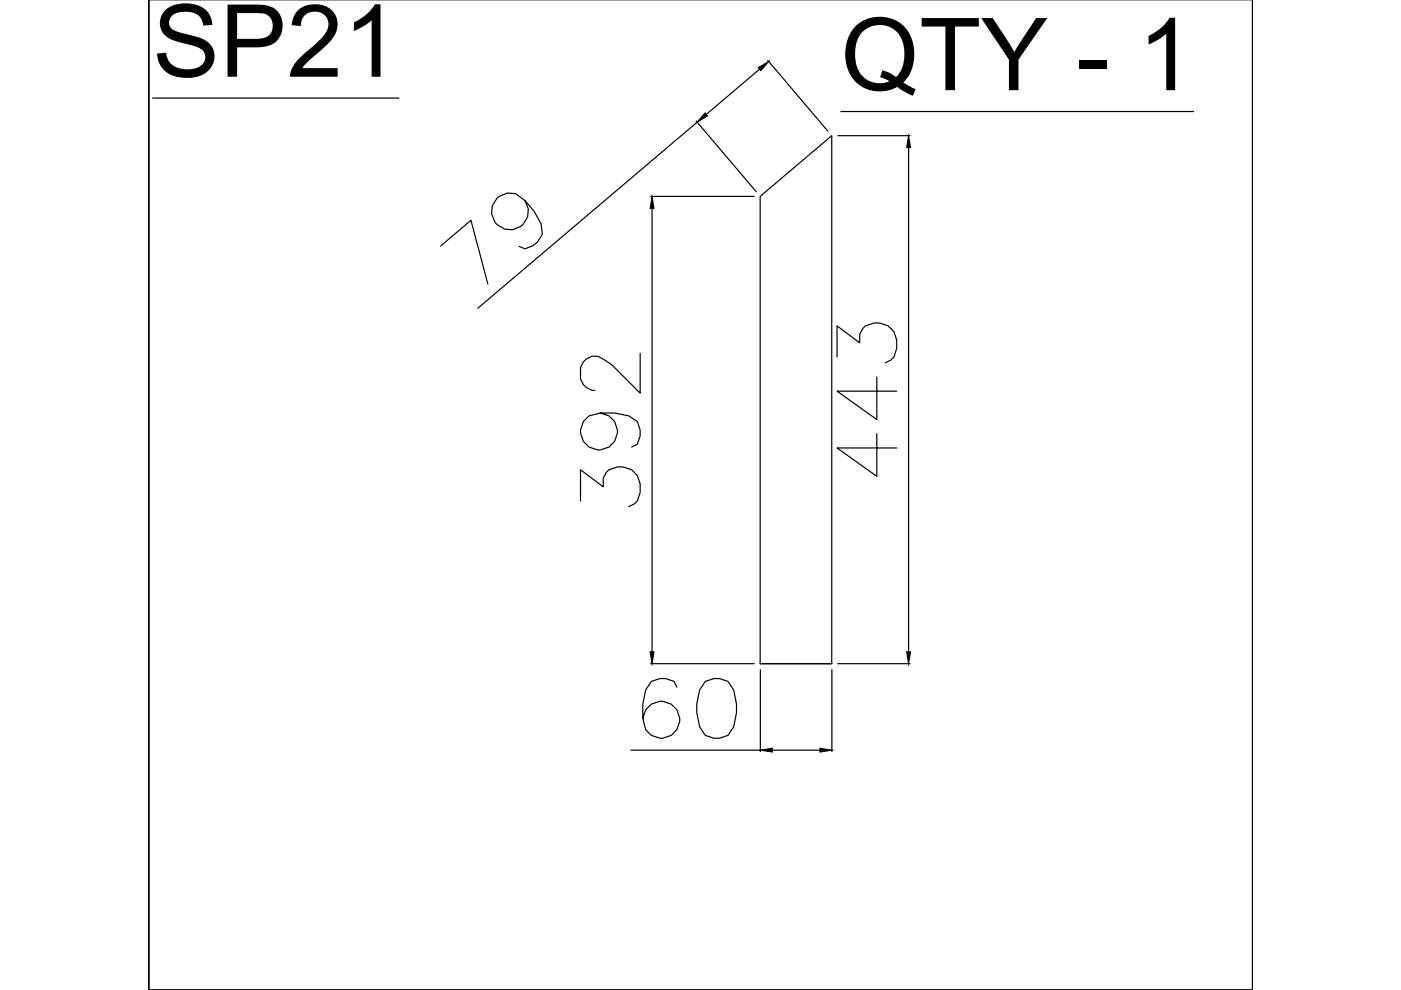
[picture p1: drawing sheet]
<svg xmlns="http://www.w3.org/2000/svg" width="297mm" height="210mm" viewBox="0 0 297 210" stroke-linecap="round" stroke-linejoin="round" font-family="sans-serif">
<defs><g id="words">
<g font-size="21.4">
<text x="32.3" y="16.3">SP21</text>
<text x="178.3" y="19.1">QTY - 1</text>
</g>
</g></defs>
<!-- layer: 0 -->
<g fill="none" stroke="#000" stroke-width=".25">
<path d="M31.5 -.1v210h234.1v-210v210h-234.1zM161.1 14.7l-11.4 9.6M162.8 12.8l12.7 15M32.3 20.8h52.3M147.6 25.7l12.8 15M147.8 25.9l-46.5 39.5M177.6 28.8h15.4M178.3 23.6h74.8M192.6 31.3v106.9M93.4 52.2l6.5-5.5 3.5 13.5M111.3 42.5a3.9 3.9 0 0 1-2 6 3.9 3.9 0 0 1-5.1-3.6 3.9 3.9 0 0 1 5.1-3.8l2 1.4 1.9 2.3 1.5 2.7 .3 2.1-1 1.7-.9 .8-1.8 .7-1.2-.6M137.9 41.6h22"/>
<path d="M138.2 44.2v94M161.2 41.6l15.1-12.8v111.9h-15.1zM135.7 74.9v8.5l-6-6.1-1.8-1.2a3 3 0 0 0-4.8 1.8v2.4a3.1 3.1 0 0 0 3 2.5M177.5 75.7v-6.6l4.8 3.6a3.3 3.3 0 0 1 3-4.2 4.1 4.1 0 0 1 4.8 3.6v1.8l-.6 1.8-.6 .6-1.2 .6M185.9 79.9v9.1l-8.4-6.1h12.6M127.3 87.6a3.9 3.9 0 0 1 3.3 5.4 3.9 3.9 0 0 1-6.1 1.5 3.9 3.9 0 0 1 .4-6.3l2.4-.6h3l3 .6 1.8 1.2 .6 1.8v1.2l-.6 1.8-1.2 .6M185.9 92v9l-8.4-6h12.6M123.1 106.2v-6.6l4.8 3.6a3.3 3.3 0 0 1 3-4.2 4.1 4.1 0 0 1 4.8 3.6v1.8l-.6 1.8-.6 .6-1.2 .6M133.8 159h27.4M137.9 140.7h22M143.5 145.7l-.6-1.2-1.8-.6h-1.2l-1.8 .6-1.2 1.8-.6 3v3l.6 2.4a3.9 3.9 0 0 0 6.3 .4 3.9 3.9 0 0 0-1.5-6.1 3.9 3.9 0 0 0-5.4 3.3M149.5 144.5l1.8-.6h1.2l1.9 .6 1.2 1.8 .6 3v1.8l-.6 3-1.2 1.8-1.9 .6h-1.2l-1.8-.6-1.2-1.8-.6-3v-1.8l.6-3z"/>
<path d="M161.2 140.7h15.2M161.2 142v17.4M163.7 159h10.1M176.4 142v17.4M177.6 140.7h15.4M265.6 209.9h.1"/>
</g>
<path d="M160.8 14.3l2.2-1.3-1.7 2zM149.5 23.9l.5 .7-2.2 1.3zM192.6 28.8l.5 2.5h-.9zM138.2 41.6l.5 2.6h-.9zM137.8 138.2h.9l-.5 2.5zM192.2 138.2h.9l-.5 2.5zM161.2 159l2.5-.4v.9zM173.8 158.6l2.6 .4-2.6 .5z" fill="#000" stroke="#000" stroke-width=".21"/>
<use href="#words"/>
</svg>
